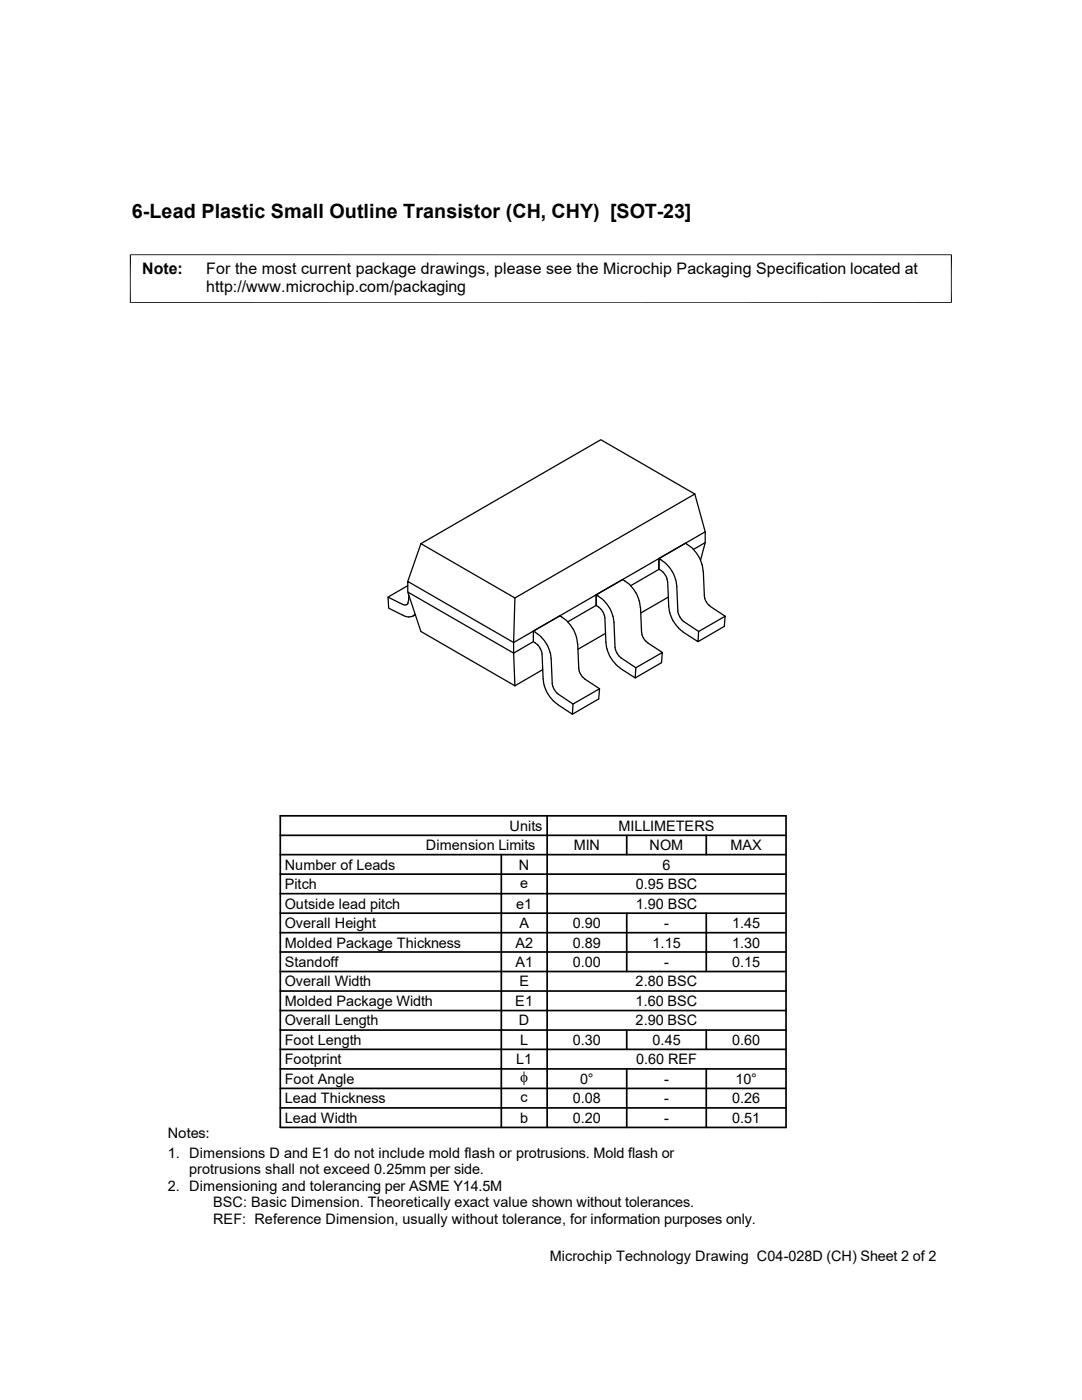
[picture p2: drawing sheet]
<svg xmlns="http://www.w3.org/2000/svg" width="216mm" height="279mm" viewBox="0 0 216 279" stroke-linecap="round" stroke-linejoin="round" font-family="sans-serif">
<defs><g id="words">
<text font-size="3.9" x="26.3" y="43.5">6-Lead Plastic Small Outline Transistor (CH, CHY) [SOT-23]</text>
<g font-size="3.2">
<text x="28.4" y="54.6">Note:</text>
<text x="41.1" y="54.6">For the most current package drawings, please see the Microchip Packaging Specification located at</text>
<text x="41.1" y="58.3">http://www.microchip.com/packaging</text>
</g>
<text font-size="3" x="103.8" y="216">f</text>
<g font-size="2.9">
<text x="101.7" y="165.8">Units</text>
<text x="123.4" y="165.8">MILLIMETERS</text>
<text x="56.8" y="173.6">Number of Leads</text>
<text x="85" y="169.7">Dimension Limits</text>
<text x="103.5" y="173.6">N</text>
<text x="114.5" y="169.7">MIN</text>
<text x="129.6" y="169.7">NOM</text>
<text x="132.2" y="173.6">6</text>
<text x="145.8" y="169.7">MAX</text>
<text x="56.8" y="177.4">Pitch</text>
<text x="103.8" y="177.2">e</text>
<text x="126.9" y="177.4">0.95 BSC</text>
<text x="56.8" y="181.3">Outside lead pitch</text>
<text x="56.8" y="185.2">Overall Height</text>
<text x="103" y="181.3">e1</text>
<text x="103.6" y="185.2">A</text>
<text x="114.3" y="185.2">0.90</text>
<text x="126.9" y="181.3">1.90 BSC</text>
<text x="132.5" y="185.2">-</text>
<text x="146.1" y="185.2">1.45</text>
<text x="56.8" y="189.1">Molded Package Thickness</text>
<text x="102.9" y="189.1">A2</text>
<text x="114.3" y="189.1">0.89</text>
<text x="130.2" y="189.1">1.15</text>
<text x="146.1" y="189.1">1.30</text>
<text x="56.8" y="193">Standoff</text>
<text x="56.8" y="196.9">Overall Width</text>
<text x="102.9" y="193">A1</text>
<text x="103.6" y="196.9">E</text>
<text x="114.3" y="193">0.00</text>
<text x="126.8" y="196.9">2.80 BSC</text>
<text x="132.5" y="193">-</text>
<text x="146.1" y="193">0.15</text>
<text x="56.8" y="200.7">Molded Package Width</text>
<text x="102.8" y="200.7">E1</text>
<text x="126.8" y="200.7">1.60 BSC</text>
<text x="56.8" y="204.6">Overall Length</text>
<text x="56.8" y="208.5">Foot Length</text>
<text x="103.5" y="204.6">D</text>
<text x="103.8" y="208.5">L</text>
<text x="114.3" y="208.5">0.30</text>
<text x="126.8" y="204.6">2.90 BSC</text>
<text x="130.2" y="208.5">0.45</text>
<text x="146.1" y="208.5">0.60</text>
<text x="56.8" y="212.4">Footprint</text>
<text x="103" y="212.4">L1</text>
<text x="126.9" y="212.4">0.60 REF</text>
<text x="56.8" y="216.3">Foot Angle</text>
<text x="56.8" y="220.2">Lead Thickness</text>
<text x="103.9" y="219.9">c</text>
<text x="114.3" y="220.2">0.08</text>
<text x="115.7" y="216.3">0°</text>
<text x="132.5" y="216.3">-</text>
<text x="132.5" y="220.2">-</text>
<text x="146.1" y="220.2">0.26</text>
<text x="146.7" y="216.3">10°</text>
<text x="33.5" y="227.1">Notes:</text>
<text x="56.8" y="224.1">Lead Width</text>
<text x="103.8" y="224.1">b</text>
<text x="114.3" y="224.1">0.20</text>
<text x="132.5" y="224.1">-</text>
<text x="146.1" y="224.1">0.51</text>
<text x="33.5" y="231">1. Dimensions D and E1 do not include mold flash or protrusions. Mold flash or</text>
<text x="33.5" y="237.6">2. Dimensioning and tolerancing per ASME Y14.5M</text>
<text x="37.8" y="234.3">protrusions shall not exceed 0.25mm per side.</text>
<text x="42.5" y="244.3">REF: Reference Dimension, usually without tolerance, for information purposes only.</text>
<text x="42.5" y="240.9">BSC: Basic Dimension. Theoretically exact value shown without tolerances.</text>
<text x="109.7" y="251.6">Microchip Technology Drawing C04-028D (CH) Sheet 2 of 2</text>
</g>
</g></defs>
<g fill="none" stroke="#000" stroke-width=".25">
<path d="M138.6 98.6l-18.7-10.8-35.9 20.7M138.6 98.6l-35.9 20.7-18.7-10.8M138.6 98.6l2.1 7.5M81.4 116.9l-4 2.3M81.4 118.2l2.6 7.8 18.7 10.9M81.5 119.9l-.1 .5M81.6 118.8l-.1 1M84 108.5l-2.6 7.5M102.7 119.3l-.2 8.9 .2 8.7M119.3 119l1.2 .8M119.4 119l-.4-.3v2.2l.4 .2M120.5 119.9a7 7 0 0 1 2 4.3l.3 5.5"/>
<path d="M125.8 116.8a7 7 0 0 1 2 4.4M125.8 116.8l-1.6-1.1-5.2 3v2.1l-5.7 3.3M131.9 111.7l1.1 .9M131.9 113.9l.5 .4M131.9 111.7l-.4-.2v2.1l.4 .2M132.3 114.2l.7 .9 .2 .9M133.1 112.6a7 7 0 0 1 1.9 4.4l.3 5.5M133.2 116l.2 5a7 7 0 0 0 2 4.3M133.3 119.2l-5.5 3.1M138.3 109.6a7 7 0 0 1 2 4.4M138.3 109.6l-1.5-1.2-5.3 3.1v2.1l-5.6 3.3M138.4 109.6l2.3-1.3v-2.2l-38.2 22.1-21.1-12.2v2.2l21.1 12.1 3.9-2.2"/>
<path d="M140.3 114l.2 4.9 .3 .9 .6 .9M140.7 108.3l-.9 3.5M80.8 120.7l-3.4-1.5 .2 2.2 3.1 1.5 .8 .2M81.4 120.4l-.2 .3h-.4M82.5 122.9l-1 .2M82.8 122.6l-.3 .3M82.9 122.7l-.4 .2M106.8 126.2l1.1 .9M106.8 128.4l.5 .3M106.8 126.2l-.4-.3v2.2l.4 .2M107.3 128.7l.7 1.3M108 127.1a7 7 0 0 1 2 4.4l.3 5.4"/>
<path d="M108.1 130l.3 5.5a7 7 0 0 0 2 4.3M108.3 133.6l-5.6 3.3M110.3 136.9l.8 1.4M110.4 139.9l.9 .7M111 138.2l3.3 2.3-.1 2-2.9-1.9M113.2 124.1a7 7 0 0 1 2 4.3M113.2 124l-1.5-1.1-5.3 3M115.3 128.4l.2 5 .2 .9 .6 .9M116.3 135.2l.4 .3M116.7 135.5l2.9 2M119.4 121.1l.4 .4M119.8 121.5l.8 1.3"/>
<path d="M120.6 122.8l.3 5.4a7 7 0 0 0 2 4.4M120.8 126.4l-5.5 3.2M122.9 129.7l.7 1.3M122.9 132.6l.9 .8M123.6 131l3.3 2.3-.2 2-2.9-1.9M126.9 133.3l5.3-3.1-.2 2-5.3 3.1M127.8 121.2l.2 5a2.96 2.96 0 0 0 1.2 2.1M129.2 128.3l3 1.9M135.4 122.5l.7 1.3M135.4 125.4l.9 .7M136.1 123.7l3.3 2.3-.1 2.1-3-1.9M139.4 126l5.3-3-.2 2-5.2 3.1"/>
<path d="M141.4 120.7l.4 .3M141.7 121l3 2M114.3 140.5l5.3-3-.1 2-5.3 3"/>
</g>
<path d="M26 50.8v9.7M189.8 50.8v9.7" fill="none" stroke="#000" stroke-width=".21"/>
<path d="M25.9 50.8h164M25.9 60.4h164" fill="none" stroke="#000" stroke-width=".2"/>
<g fill="none" stroke="#000" stroke-width=".34">
<path d="M55.9 162.8h100.9v62.2h-100.9zM55.9 178.4h100.9M55.9 174.5h100.9M55.9 170.6h100.9M55.9 166.7h100.9M100 170.6v54.4M109.2 162.8v62.2M125.1 166.7v3.9M140.9 166.7v3.9M55.9 197.8h100.9M55.9 193.9h100.9M55.9 190h100.9"/>
<path d="M55.9 186.1h100.9M55.9 182.2h100.9M125.1 182.2v11.7M140.9 182.2v11.7M55.9 213.3h100.9M55.9 217.2h100.9M55.9 209.4h100.9M55.9 205.6h100.9M55.9 201.7h100.9M125.1 205.6v3.8M125.1 213.3v11.7M140.9 205.6v3.8"/>
<path d="M140.9 213.3v11.7M55.9 221.1h100.9"/>
</g>
<use href="#words"/>
</svg>
